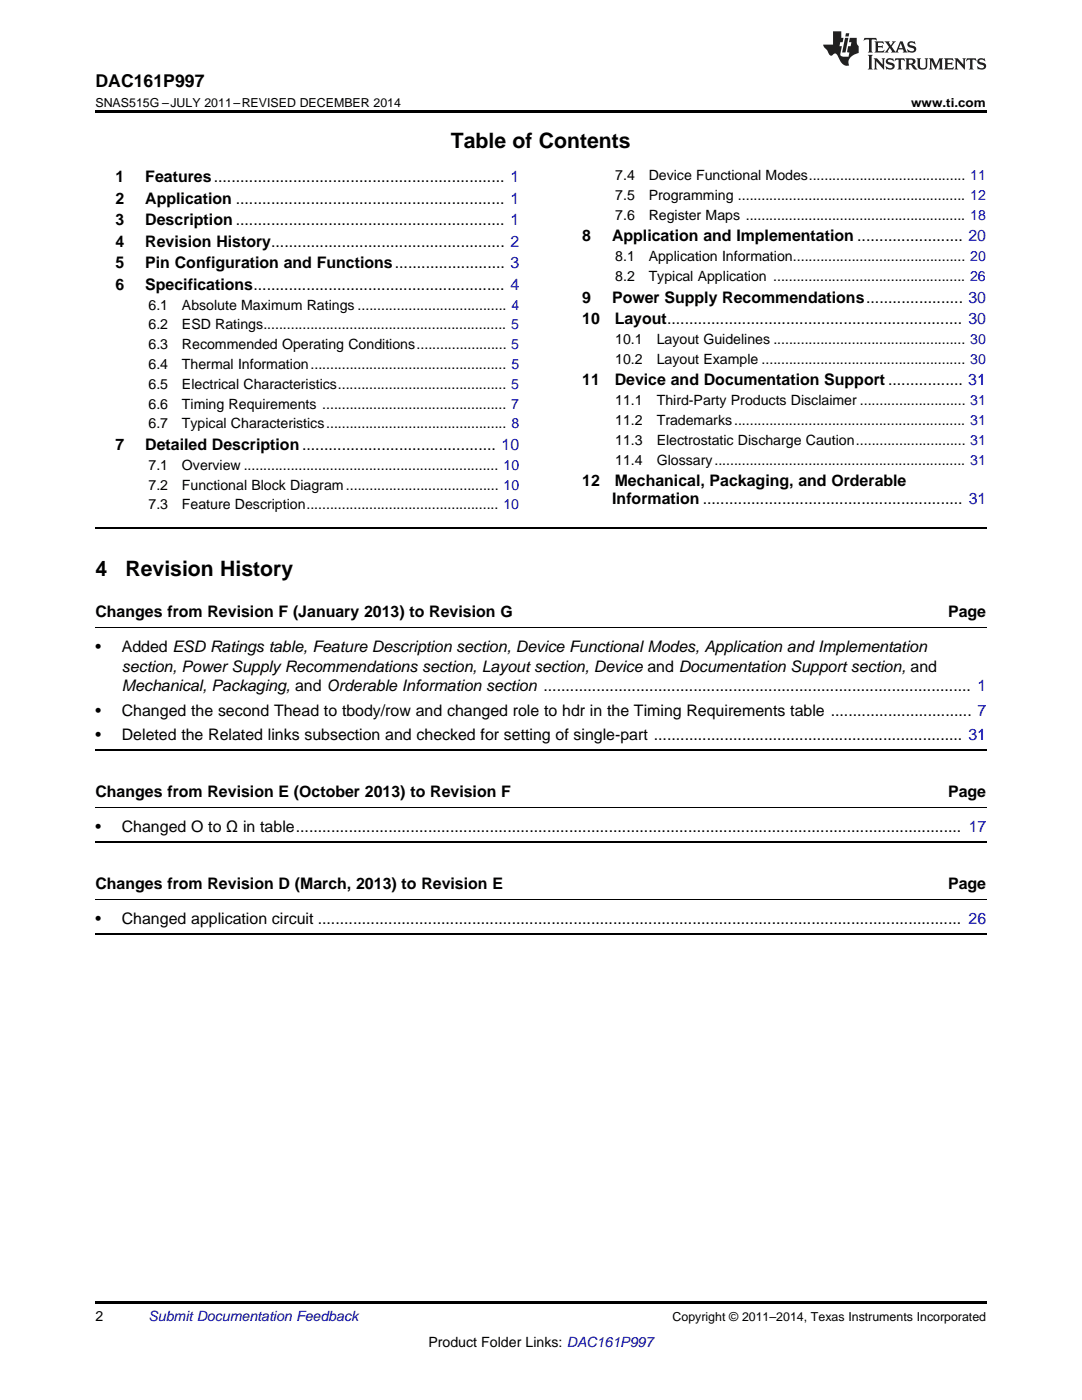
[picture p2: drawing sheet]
<svg xmlns="http://www.w3.org/2000/svg" width="216mm" height="279mm" viewBox="0 0 216 279" stroke-linecap="round" stroke-linejoin="round" font-family="sans-serif">
<defs><g id="words">
<g font-size="4.2">
<text x="90" y="29.6">Table of Contents</text>
<text x="19" y="115">4</text>
<text x="25" y="115">Revision History</text>
</g>
<text font-size="3.5" x="19" y="17.3">DAC161P997</text>
<g font-size="3.2">
<text x="23" y="36.3">1</text>
<text x="23" y="40.6">2</text>
<text x="29" y="36.3">Features.................................................................. 1</text>
<text x="29" y="40.6">Application ............................................................. 1</text>
<text x="23" y="44.9">3</text>
<text x="29" y="44.9">Description ............................................................. 1</text>
<text x="23" y="49.2">4</text>
<text x="23" y="53.6">5</text>
<text x="29" y="49.2">Revision History..................................................... 2</text>
<text x="29" y="53.6">Pin Configuration and Functions......................... 3</text>
<text x="116.2" y="48.2">8</text>
<text x="122.1" y="48.2">Application and Implementation ........................ 20</text>
<text x="23" y="57.9">6</text>
<text x="29" y="57.9">Specifications......................................................... 4</text>
<text x="116.2" y="60.4">9</text>
<text x="116.2" y="64.7">10</text>
<text x="122.1" y="60.4">Power Supply Recommendations...................... 30</text>
<text x="122.7" y="64.7">Layout................................................................... 30</text>
<text x="116.2" y="76.9">11</text>
<text x="122.7" y="76.9">Device and Documentation Support ................. 31</text>
<text x="23" y="89.8">7</text>
<text x="29" y="89.8">Detailed Description............................................ 10</text>
<text x="116.2" y="97">12</text>
<text x="122.2" y="100.5">Information ........................................................... 31</text>
<text x="122.7" y="97">Mechanical, Packaging, and Orderable</text>
<text x="19" y="123.1">Changes from Revision F (January 2013) to Revision G</text>
<text x="189.2" y="123.1">Page</text>
<text x="19" y="130.1">•</text>
<text x="24.3" y="130.1">Added ESD Ratings table, Feature Description section, Device Functional Modes, Application and Implementation</text>
<text x="24.3" y="134">section, Power Supply Recommendations section, Layout section, Device and Documentation Support section, and</text>
<text x="24.3" y="137.9">Mechanical, Packaging, and Orderable Information section ................................................................................................. 1</text>
<text x="19" y="142.8">•</text>
<text x="24.3" y="142.8">Changed the second Thead to tbody/row and changed role to hdr in the Timing Requirements table ................................ 7</text>
<text x="19" y="147.8">•</text>
<text x="24.3" y="147.8">Deleted the Related links subsection and checked for setting of single-part ...................................................................... 31</text>
<text x="19" y="159.1">Changes from Revision E (October 2013) to Revision F</text>
<text x="189.2" y="159.1">Page</text>
<text x="19" y="166.1">•</text>
<text x="24.3" y="166.1">Changed O to Ω in table....................................................................................................................................................... 17</text>
<text x="19" y="177.4">Changes from Revision D (March, 2013) to Revision E</text>
<text x="189.2" y="177.4">Page</text>
<text x="19" y="184.5">•</text>
<text x="24.3" y="184.5">Changed application circuit .................................................................................................................................................. 26</text>
</g>
<g font-size="2.8">
<text x="122.8" y="36">7.4</text>
<text x="129.4" y="36">Device Functional Modes........................................ 11</text>
<text x="122.8" y="39.9">7.5</text>
<text x="129.4" y="39.9">Programming .......................................................... 12</text>
<text x="122.8" y="43.9">7.6</text>
<text x="129.4" y="43.9">Register Maps ........................................................ 18</text>
<text x="122.8" y="52.1">8.1</text>
<text x="129.4" y="52.1">Application Information............................................ 20</text>
<text x="122.8" y="56.1">8.2</text>
<text x="129.4" y="56.1">Typical Application ................................................. 26</text>
<text x="29.6" y="61.8">6.1</text>
<text x="29.6" y="65.8">6.2</text>
<text x="36.3" y="61.8">Absolute Maximum Ratings ...................................... 4</text>
<text x="36.3" y="65.8">ESD Ratings.............................................................. 5</text>
<text x="29.6" y="69.7">6.3</text>
<text x="36.3" y="69.7">Recommended Operating Conditions....................... 5</text>
<text x="122.8" y="68.7">10.1</text>
<text x="131" y="68.7">Layout Guidelines ................................................. 30</text>
<text x="29.6" y="73.7">6.4</text>
<text x="29.6" y="77.6">6.5</text>
<text x="36.3" y="73.7">Thermal Information.................................................. 5</text>
<text x="36.3" y="77.6">Electrical Characteristics........................................... 5</text>
<text x="122.8" y="72.6">10.2</text>
<text x="131" y="72.6">Layout Example .................................................... 30</text>
<text x="29.6" y="81.6">6.6</text>
<text x="36.3" y="81.6">Timing Requirements ............................................... 7</text>
<text x="122.8" y="80.9">11.1</text>
<text x="131" y="80.9">Third-Party Products Disclaimer ........................... 31</text>
<text x="29.6" y="85.5">6.7</text>
<text x="36.3" y="85.5">Typical Characteristics.............................................. 8</text>
<text x="122.8" y="84.8">11.2</text>
<text x="122.8" y="88.8">11.3</text>
<text x="131" y="84.8">Trademarks........................................................... 31</text>
<text x="131" y="88.8">Electrostatic Discharge Caution............................ 31</text>
<text x="29.6" y="93.8">7.1</text>
<text x="36.3" y="93.8">Overview ................................................................. 10</text>
<text x="122.8" y="92.7">11.4</text>
<text x="131" y="92.7">Glossary................................................................ 31</text>
<text x="29.6" y="97.7">7.2</text>
<text x="29.6" y="101.7">7.3</text>
<text x="36.3" y="97.7">Functional Block Diagram....................................... 10</text>
<text x="36.3" y="101.7">Feature Description................................................. 10</text>
<text x="19" y="263.6">2</text>
<text x="85.5" y="268.9">Product Folder Links: DAC161P997</text>
</g>
<text font-size="2.8" fill="#0000c8" x="29.6" y="263.6">Submit Documentation Feedback</text>
<g font-size="2.5">
<text x="19" y="21.4">SNAS515G –JULY 2011–REVISED DECEMBER 2014</text>
<text x="181.8" y="21.4">www.ti.com</text>
<text x="134.2" y="263.6">Copyright © 2011–2014, Texas Instruments Incorporated</text>
</g>
</g></defs>
<path d="M19 22h177.8v.5h-177.8zM19 259.7h177.8v.5h-177.8z" fill="#000"/>
<path d="M19 105.4h177.8M19 149.7h177.8M19 168.1h177.8M19 186.4h177.8" fill="none" stroke="#000" stroke-width=".35"/>
<path d="M19 125.1h177.8M19 179.5h177.8M19 161.1h177.8" fill="none" stroke="#000" stroke-width=".2"/>
<g fill="#231f20">
<path d="M172.5 7.6l-.1 .5 .4-.2h.6v.1v2.1l-.2 .4h.9l-.2-.4v-2.1l.1-.1h.5l.5 .2-.2-.5zM174.5 8.3l.2 .3v1.5l-.2 .4h1.8l.2-.6a1.04 1.04 0 0 1-1.3 .2v-.7h.6l.3 .2v-.6l-.3 .2h-.6v-.6l.8-.1 .4 .3-.2-.5zM176.5 8.3l.9 1.1-.9 1.1h.8l-.2-.2 .4-.7 .5 .7-.2 .2h1.5l-.2-.2 .2-.4h.9l.1 .4-.2 .2h1l-.3-.3-.7-1.9h-.5l-.9 2-.8-1 .9-1h-.8l.1 .3-.4 .5-.3-.6 .1-.2zM179.7 8.6l.4 1h-.7zM181.3 8.4a.63 .63 0 0 0-.2 .7 .63 .63 0 0 0 .6 .4l.6 .2 .1 .2a.75 .75 0 0 1-.7 .4 .75 .75 0 0 1-.6-.5l.1 .7 .1-.1a1.11 1.11 0 0 0 1.5-.6 1.13 1.13 0 0 0-1.2-.8l-.1-.4a1.04 1.04 0 0 1 1.2 .2l-.2-.5-.2 .1-.4-.2zM173.2 10.9l.2 .4v2.2l-.2 .4h1l-.3-.4v-2.2l.3-.4zM174.3 11.6l.3 .4v1.5l-.3 .4h.8l-.2-.4v-1.3l1.5 1.7v-1.9l.2-.4h-.7l.2 .4v.9l-1.1-1.3zM177 11.8a.62 .62 0 0 0-.2 .7 .62 .62 0 0 0 .6 .4l.6 .1 .1 .3a.76 .76 0 0 1-.7 .3 .76 .76 0 0 1-.7-.4l.2 .7 .1-.1a1.11 1.11 0 0 0 1.5-.6 1.13 1.13 0 0 0-1.2-.8l-.1-.4a1.04 1.04 0 0 1 1.2 .2l-.2-.6-.2 .1-.5-.1zM178.7 11.6l-.2 .6a.61 .61 0 0 1 .8-.3v1.6l-.2 .4h.9l-.2-.4v-1.6a.63 .63 0 0 1 .7 .3l-.1-.6zM180.6 11.6l.3 .4v1.5l-.3 .4h1l-.2-.2-.1-.8 .6 .2a.76 .76 0 0 0 1.2 .7l-1-1a.58 .58 0 0 0 .6-.5 .58 .58 0 0 0-.5-.6zM181.4 11.9h.1a.45 .45 0 0 1 .5 .1 .45 .45 0 0 1 .1 .5l-.8 .2zM182.9 11.6l.2 .2a2.17 2.17 0 0 0 .3 1.9 .99 .99 0 0 0 1.6-.6v-1.1l.2-.4h-.7l.2 .2a1.92 1.92 0 0 1-.2 1.8 .6 .6 0 0 1-.9-.5v-1.1l.2-.4zM185.4 11.6l.2 .4v1.5l-.2 .4h.7l-.2-.4v-1.4l.8 1.8 .8-1.8v1.4l-.2 .4h.9l-.2-.4v-1.5l.2-.4h-.8l-.6 1.5-.6-1.5zM188.4 11.6l.2 .4v1.5l-.2 .4h1.8l.1-.6a1.04 1.04 0 0 1-1.2 .1v-.6h.5l.4 .2v-.6l-.4 .2h-.5v-.7h.8l.3 .3-.1-.6zM190.5 11.6l.2 .4v1.5l-.2 .4h.7l-.2-.4v-1.3l1.5 1.7v-1.9l.2-.4h-.7l.2 .4v.9l-1.1-1.3zM192.9 11.6l-.1 .6a.61 .61 0 0 1 .7-.3l.1 1.6-.3 .4h1l-.3-.4 .1-1.6a.63 .63 0 0 1 .7 .3l-.1-.6zM195.2 11.8a.62 .62 0 0 0-.2 .7 .62 .62 0 0 0 .6 .4l.6 .1 .1 .3a.76 .76 0 0 1-.7 .3 .76 .76 0 0 1-.6-.4l.1 .7 .1-.1a1.11 1.11 0 0 0 1.6-.6 1.13 1.13 0 0 0-1.3-.8l-.1-.4a1.04 1.04 0 0 1 1.2 .2l-.1-.6-.2 .1-.5-.1z"/>
<path d="M166.2 6.3v2.6h-1.9v.4l.8 .9a.91 .91 0 0 0 1 .8 .56 .56 0 0 1 .5-.3 .56 .56 0 0 1 .5 .3l.4 .8a1.53 1.53 0 0 0 1.9 1.2 1.54 1.54 0 0 1 1-2.1l.9-.3v-1.4a1.52 1.52 0 0 1-.4-1.6h-1.3l-.2 .8h.5l-.2 .8h-.5l-.1 1v.2l.4 .1-.2 .8a1.93 1.93 0 0 1-1.6-.3l.3-1.8h-.5l.2-.8h.4l.2-.8h-.4v-1.3zM168.6 7.6l-.6 2.9h.7l.6-2.9zM168.8 6.6l-.1 .7h.6l.2-.7z"/>
</g>
<use href="#words"/>
</svg>
